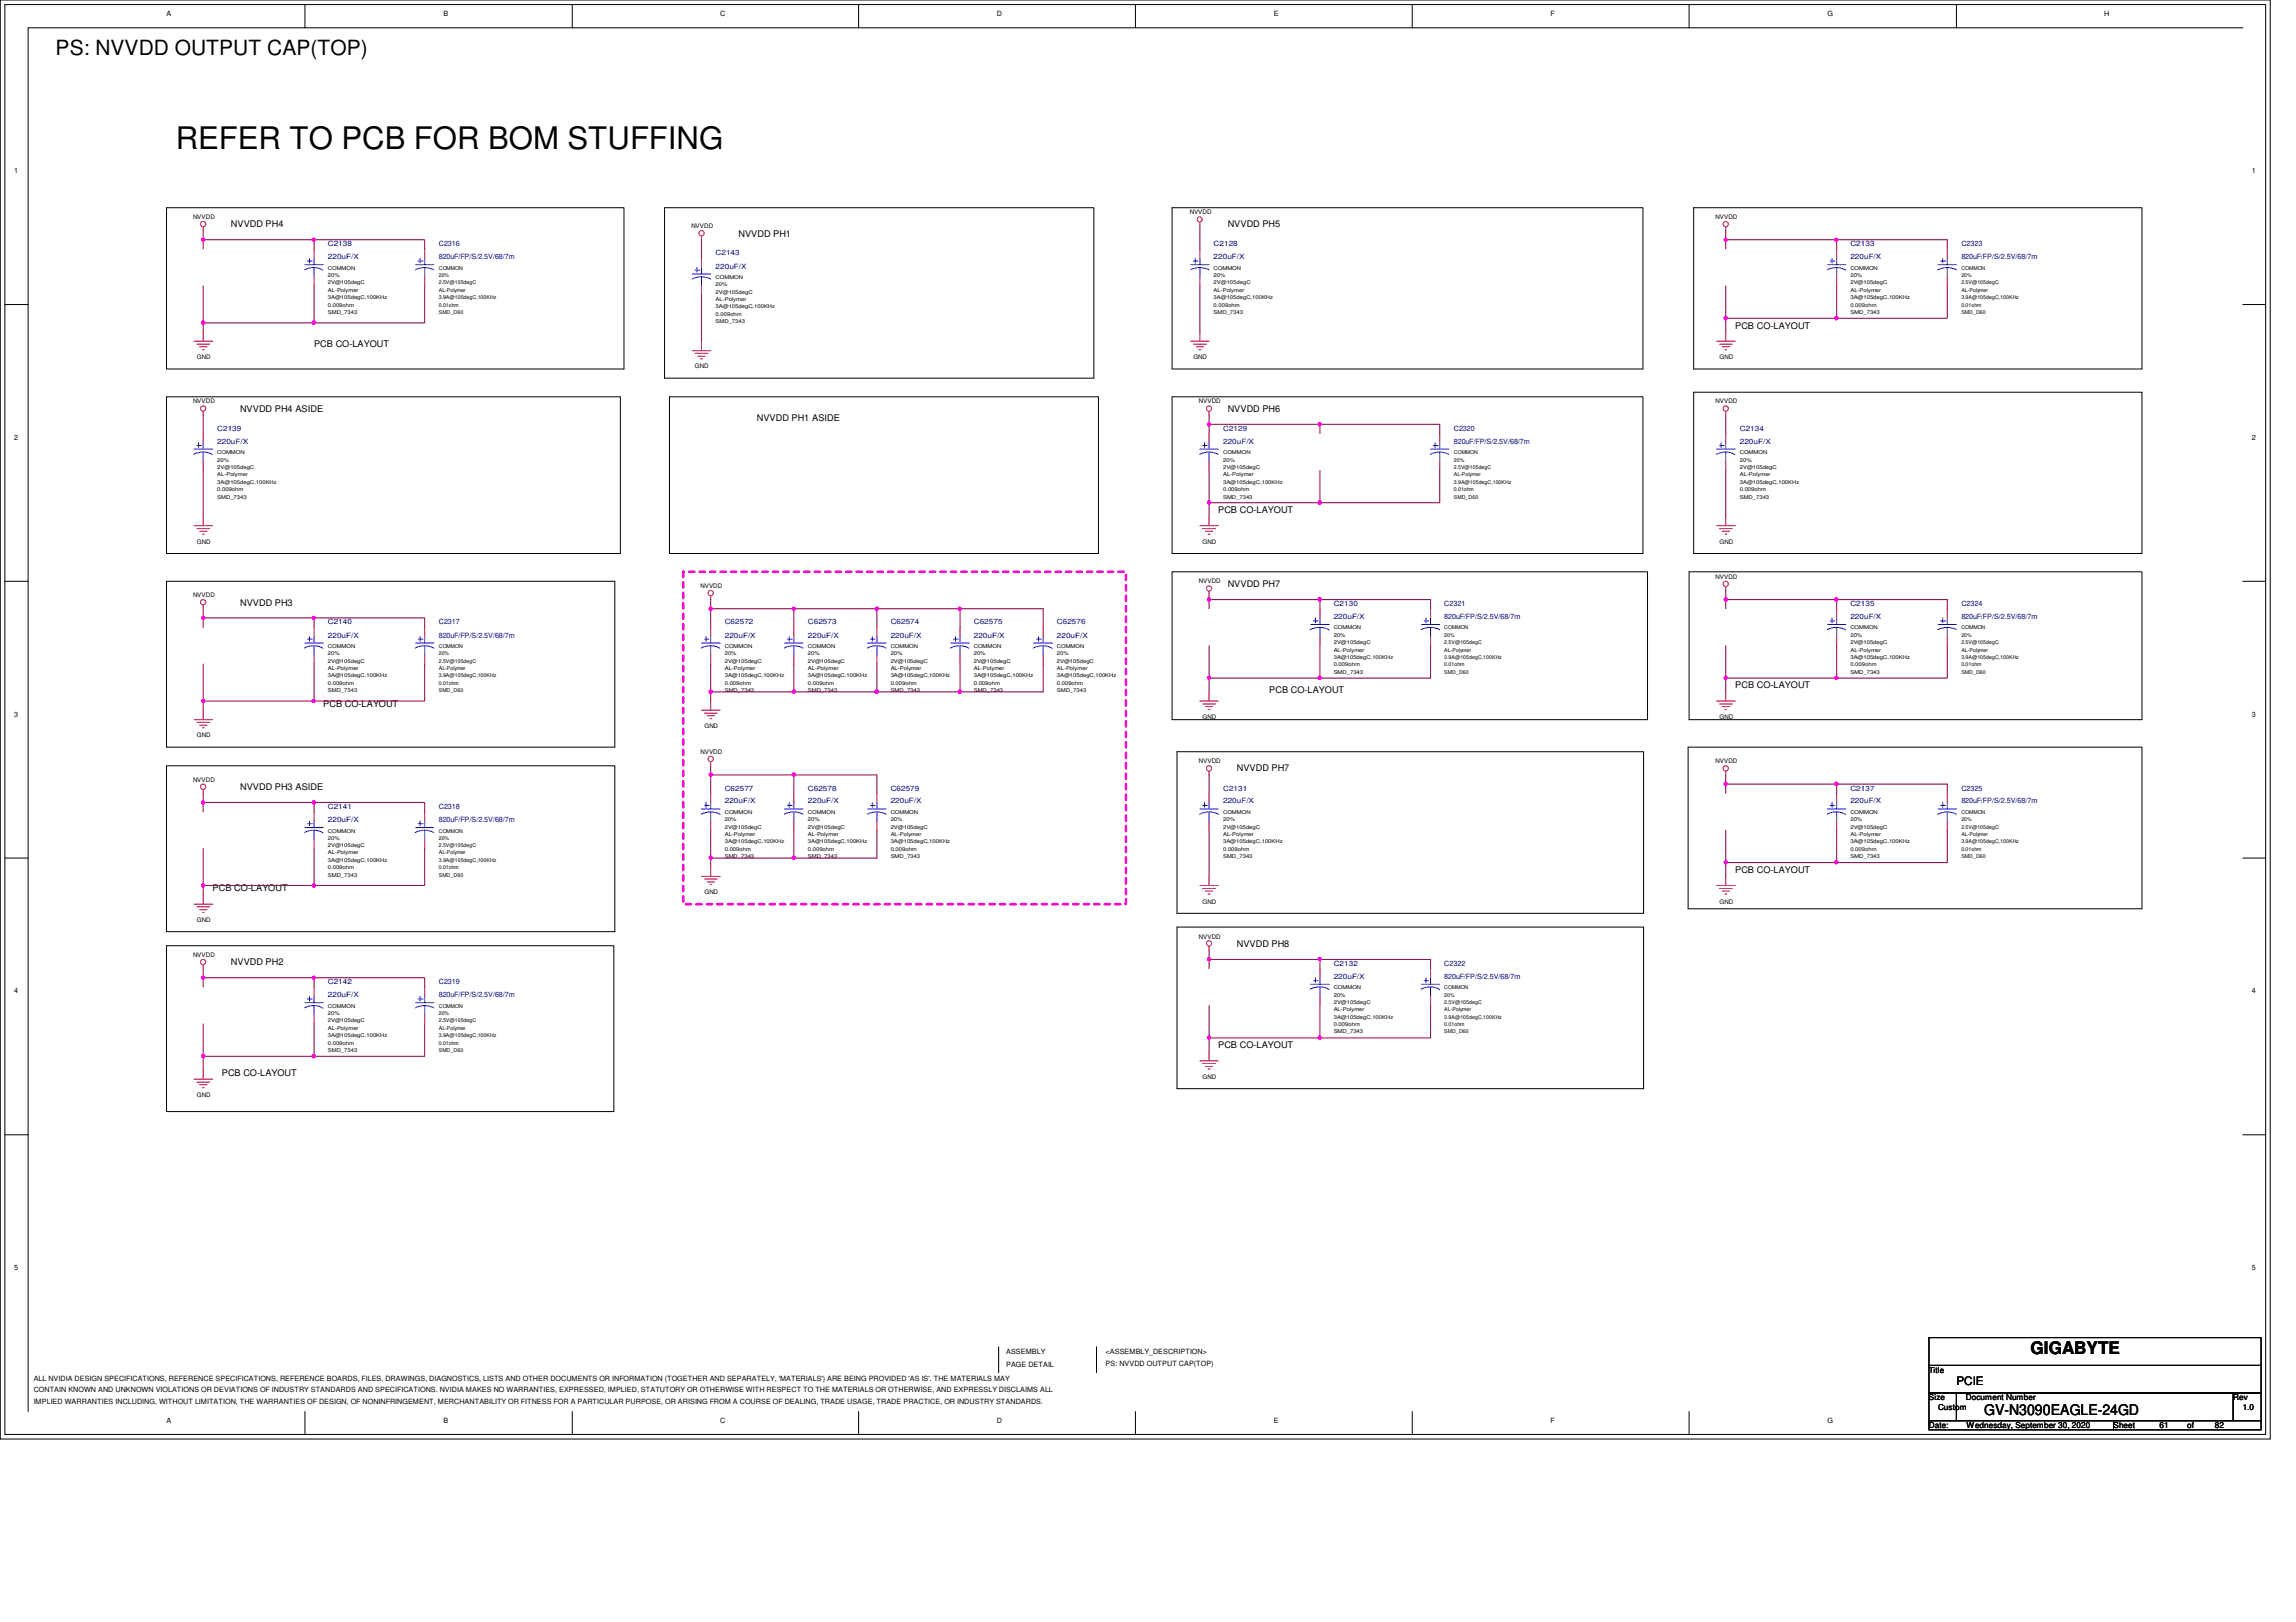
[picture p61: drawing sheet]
<svg xmlns="http://www.w3.org/2000/svg" width="297mm" height="210mm" viewBox="0 0 297 210" stroke-linecap="round" stroke-linejoin="round" font-family="sans-serif">
<defs><g id="words">
<text font-size="4" x="22.7" y="19.2">REFER TO PCB FOR BOM STUFFING</text>
<text font-size="2.7" x="7.2" y="7.1">PS: NVVDD OUTPUT CAP(TOP)</text>
<text font-size="2.2" x="262.7" y="175.2">GIGABYTE</text>
<text font-size="1.9" x="256.7" y="183.1">GV-N3090EAGLE-24GD</text>
<text font-size="1.5" x="253.1" y="179.3">PCIE</text>
<g font-size="1.2">
<text x="29.9" y="29.4">NVVDD PH4</text>
<text x="158.8" y="29.4">NVVDD PH5</text>
<text x="95.5" y="30.6">NVVDD PH1</text>
<text x="40.6" y="44.9">PCB CO-LAYOUT</text>
<text x="224.5" y="42.5">PCB CO-LAYOUT</text>
<text x="31.1" y="53.3">NVVDD PH4 ASIDE</text>
<text x="158.8" y="53.3">NVVDD PH6</text>
<text x="97.9" y="54.5">NVVDD PH1 ASIDE</text>
<text x="157.6" y="66.4">PCB CO-LAYOUT</text>
<text x="158.8" y="75.9">NVVDD PH7</text>
<text x="31.1" y="78.4">NVVDD PH3</text>
<text x="164.2" y="89.7">PCB CO-LAYOUT</text>
<text x="224.5" y="89.1">PCB CO-LAYOUT</text>
<text x="41.8" y="91.5">PCB CO-LAYOUT</text>
<text x="160" y="99.8">NVVDD PH7</text>
<text x="31.1" y="102.2">NVVDD PH3 ASIDE</text>
<text x="224.5" y="112.9">PCB CO-LAYOUT</text>
<text x="27.5" y="115.4">PCB CO-LAYOUT</text>
<text x="29.9" y="124.9">NVVDD PH2</text>
<text x="160" y="122.5">NVVDD PH8</text>
<text x="157.6" y="135.6">PCB CO-LAYOUT</text>
<text x="28.7" y="139.2">PCB CO-LAYOUT</text>
</g>
<g font-size="1.1">
<text x="249.6" y="177.7">Title</text>
<text x="249.6" y="181.2">Size</text>
<text x="249.6" y="184.8">Date:</text>
<text x="250.7" y="182.4">Custom</text>
<text x="254.3" y="181.2">Document Number</text>
<text x="254.4" y="184.8">Wednesday, September 30, 2020</text>
<text x="273.4" y="184.8">Sheet</text>
<text x="279.4" y="184.8">61</text>
<text x="283" y="184.8">of</text>
<text x="286.6" y="184.8">82</text>
<text x="288.9" y="181.2">Rev</text>
<text x="290.1" y="182.4">1.0</text>
</g>
<g font-size=".9">
<text x="21.5" y="2">A</text>
<text x="57.4" y="2">B</text>
<text x="93.2" y="2">C</text>
<text x="129" y="2">D</text>
<text x="164.8" y="2">E</text>
<text x="200.6" y="2">F</text>
<text x="236.4" y="2">G</text>
<text x="272.2" y="2">H</text>
<text x="1.8" y="22.4">1</text>
<text x="291.3" y="22.4">1</text>
<text x="1.8" y="56.9">2</text>
<text x="291.3" y="56.9">2</text>
<text x="1.8" y="92.8">3</text>
<text x="291.3" y="92.8">3</text>
<text x="1.8" y="128.6">4</text>
<text x="291.3" y="128.6">4</text>
<text x="1.8" y="164.4">5</text>
<text x="291.3" y="164.4">5</text>
<text x="4.4" y="178.7">ALL NVIDIA DESIGN SPECIFICATIONS, REFERENCE SPECIFICATIONS, REFERENCE BOARDS, FILES, DRAWINGS, DIAGNOSTICS, LISTS AND OTHER DOCUMENTS OR INFORMATION (TOGETHER AND SEPARATELY, 'MATERIALS') ARE BEING PROVIDED 'AS IS'. THE MATERIALS MAY</text>
<text x="130.2" y="177">PAGE DETAIL</text>
<text x="130.2" y="175.3">ASSEMBLY</text>
<text x="143" y="175.3">&lt;ASSEMBLY_DESCRIPTION&gt;</text>
<text x="143" y="176.8">PS: NVVDD OUTPUT CAP(TOP)</text>
<text x="4.4" y="180.2">CONTAIN KNOWN AND UNKNOWN VIOLATIONS OR DEVIATIONS OF INDUSTRY STANDARDS AND SPECIFICATIONS. NVIDIA MAKES NO WARRANTIES, EXPRESSED, IMPLIED, STATUTORY OR OTHERWISE WITH RESPECT TO THE MATERIALS OR OTHERWISE, AND EXPRESSLY DISCLAIMS ALL</text>
<text x="4.4" y="181.7">IMPLIED WARRANTIES INCLUDING, WITHOUT LIMITATION, THE WARRANTIES OF DESIGN, OF NONINFRINGEMENT, MERCHANTABILITY OR FITNESS FOR A PARTICULAR PURPOSE, OR ARISING FROM A COURSE OF DEALING, TRADE USAGE, TRADE PRACTICE, OR INDUSTRY STANDARDS.</text>
<text x="21.5" y="184.1">A</text>
<text x="57.4" y="184.1">B</text>
<text x="93.2" y="184.1">C</text>
<text x="129" y="184.1">D</text>
<text x="164.8" y="184.1">E</text>
<text x="200.6" y="184.1">F</text>
<text x="236.4" y="184.1">G</text>
</g>
<g font-size=".9" fill="#00007f">
<text x="42.4" y="31.9">C2138</text>
<text x="42.4" y="33.6">220uF/X</text>
<text x="56.8" y="31.9">C2316</text>
<text x="56.8" y="33.6">820uF/FP/S/2.5V/68/7m</text>
<text x="92.6" y="33.1">C2143</text>
<text x="92.6" y="34.8">220uF/X</text>
<text x="157" y="31.9">C2128</text>
<text x="157" y="33.6">220uF/X</text>
<text x="239.4" y="31.9">C2133</text>
<text x="239.4" y="33.6">220uF/X</text>
<text x="253.7" y="31.9">C2323</text>
<text x="253.7" y="33.6">820uF/FP/S/2.5V/68/7m</text>
<text x="28.1" y="55.8">C2139</text>
<text x="28.1" y="57.4">220uF/X</text>
<text x="158.2" y="55.8">C2129</text>
<text x="158.2" y="57.4">220uF/X</text>
<text x="188.1" y="55.8">C2320</text>
<text x="188.1" y="57.4">820uF/FP/S/2.5V/68/7m</text>
<text x="225.1" y="55.8">C2134</text>
<text x="225.1" y="57.4">220uF/X</text>
<text x="42.4" y="80.8">C2140</text>
<text x="42.4" y="82.5">220uF/X</text>
<text x="56.8" y="80.8">C2317</text>
<text x="56.8" y="82.5">820uF/FP/S/2.5V/68/7m</text>
<text x="93.8" y="80.8">C62572</text>
<text x="93.8" y="82.5">220uF/X</text>
<text x="104.5" y="80.8">C62573</text>
<text x="104.5" y="82.5">220uF/X</text>
<text x="115.2" y="80.8">C62574</text>
<text x="115.2" y="82.5">220uF/X</text>
<text x="126" y="80.8">C62575</text>
<text x="126" y="82.5">220uF/X</text>
<text x="136.7" y="80.8">C62576</text>
<text x="136.7" y="82.5">220uF/X</text>
<text x="172.5" y="78.4">C2130</text>
<text x="172.5" y="80.1">220uF/X</text>
<text x="186.9" y="78.4">C2321</text>
<text x="186.9" y="80.1">820uF/FP/S/2.5V/68/7m</text>
<text x="239.4" y="78.4">C2135</text>
<text x="239.4" y="80.1">220uF/X</text>
<text x="253.7" y="78.4">C2324</text>
<text x="253.7" y="80.1">820uF/FP/S/2.5V/68/7m</text>
<text x="42.4" y="104.7">C2141</text>
<text x="42.4" y="106.4">220uF/X</text>
<text x="56.8" y="104.7">C2318</text>
<text x="56.8" y="106.4">820uF/FP/S/2.5V/68/7m</text>
<text x="93.8" y="102.3">C62577</text>
<text x="93.8" y="104">220uF/X</text>
<text x="104.5" y="102.3">C62578</text>
<text x="104.5" y="104">220uF/X</text>
<text x="115.2" y="102.3">C62579</text>
<text x="115.2" y="104">220uF/X</text>
<text x="158.2" y="102.3">C2131</text>
<text x="158.2" y="104">220uF/X</text>
<text x="239.4" y="102.3">C2137</text>
<text x="239.4" y="104">220uF/X</text>
<text x="253.7" y="102.3">C2325</text>
<text x="253.7" y="104">820uF/FP/S/2.5V/68/7m</text>
<text x="172.5" y="125">C2132</text>
<text x="186.9" y="125">C2322</text>
<text x="42.4" y="127.4">C2142</text>
<text x="42.4" y="129.1">220uF/X</text>
<text x="56.8" y="127.4">C2319</text>
<text x="56.8" y="129.1">820uF/FP/S/2.5V/68/7m</text>
<text x="172.5" y="126.7">220uF/X</text>
<text x="186.9" y="126.7">820uF/FP/S/2.5V/68/7m</text>
</g>
<g font-size=".8">
<text x="25" y="28.3">NVVDD</text>
<text x="89.4" y="29.5">NVVDD</text>
<text x="153.9" y="27.7">NVVDD</text>
<text x="222" y="28.3">NVVDD</text>
<text x="25.5" y="46.5">GND</text>
<text x="89.9" y="47.7">GND</text>
<text x="154.4" y="46.5">GND</text>
<text x="222.5" y="46.5">GND</text>
<text x="25" y="52.2">NVVDD</text>
<text x="155.1" y="52.2">NVVDD</text>
<text x="222" y="52.2">NVVDD</text>
<text x="25.5" y="70.4">GND</text>
<text x="155.6" y="70.4">GND</text>
<text x="222.5" y="70.4">GND</text>
<text x="25" y="77.3">NVVDD</text>
<text x="90.6" y="76.1">NVVDD</text>
<text x="155.1" y="75.5">NVVDD</text>
<text x="222" y="74.9">NVVDD</text>
<text x="25.5" y="95.4">GND</text>
<text x="91.1" y="94.2">GND</text>
<text x="155.6" y="93">GND</text>
<text x="222.5" y="93">GND</text>
<text x="25" y="101.2">NVVDD</text>
<text x="90.6" y="97.6">NVVDD</text>
<text x="155.1" y="98.8">NVVDD</text>
<text x="222" y="98.8">NVVDD</text>
<text x="25.5" y="119.3">GND</text>
<text x="91.1" y="115.7">GND</text>
<text x="155.6" y="116.9">GND</text>
<text x="222.5" y="116.9">GND</text>
<text x="25" y="123.8">NVVDD</text>
<text x="155.1" y="121.5">NVVDD</text>
<text x="25.5" y="142">GND</text>
<text x="155.6" y="139.6">GND</text>
</g>
<g font-size=".7">
<text x="42.4" y="35.9">20%</text>
<text x="42.4" y="34.9">COMMON</text>
<text x="56.8" y="34.9">COMMON</text>
<text x="56.8" y="35.9">20%</text>
<text x="157" y="35.9">20%</text>
<text x="157" y="34.9">COMMON</text>
<text x="239.4" y="35.9">20%</text>
<text x="239.4" y="34.9">COMMON</text>
<text x="253.7" y="34.9">COMMON</text>
<text x="253.7" y="35.9">20%</text>
<text x="42.4" y="36.8">2V@105degC</text>
<text x="42.4" y="40.6">SMD_7343</text>
<text x="42.4" y="39.7">0.009ohm</text>
<text x="42.4" y="37.8">AL-Polymer</text>
<text x="42.4" y="38.7">3A@105degC,100KHz</text>
<text x="56.8" y="37.8">AL-Polymer</text>
<text x="56.8" y="36.8">2.5V@105degC</text>
<text x="56.8" y="39.7">0.01ohm</text>
<text x="56.8" y="38.7">3.9A@105degC,100KHz</text>
<text x="56.8" y="40.6">SMD_D60</text>
<text x="92.6" y="37">20%</text>
<text x="92.6" y="40.9">0.009ohm</text>
<text x="92.6" y="41.8">SMD_7343</text>
<text x="92.6" y="36.1">COMMON</text>
<text x="92.6" y="38.9">AL-Polymer</text>
<text x="92.6" y="39.9">3A@105degC,100KHz</text>
<text x="92.6" y="38">2V@105degC</text>
<text x="157" y="40.6">SMD_7343</text>
<text x="157" y="39.7">0.009ohm</text>
<text x="157" y="36.8">2V@105degC</text>
<text x="157" y="37.8">AL-Polymer</text>
<text x="157" y="38.7">3A@105degC,100KHz</text>
<text x="239.4" y="37.8">AL-Polymer</text>
<text x="239.4" y="40.6">SMD_7343</text>
<text x="239.4" y="39.7">0.009ohm</text>
<text x="239.4" y="38.7">3A@105degC,100KHz</text>
<text x="239.4" y="36.8">2V@105degC</text>
<text x="253.7" y="40.6">SMD_D60</text>
<text x="253.7" y="39.7">0.01ohm</text>
<text x="253.7" y="36.8">2.5V@105degC</text>
<text x="253.7" y="37.8">AL-Polymer</text>
<text x="253.7" y="38.7">3.9A@105degC,100KHz</text>
<text x="28.1" y="59.7">20%</text>
<text x="28.1" y="58.8">COMMON</text>
<text x="158.2" y="58.8">COMMON</text>
<text x="158.2" y="59.7">20%</text>
<text x="188.1" y="59.7">20%</text>
<text x="188.1" y="58.8">COMMON</text>
<text x="225.1" y="59.7">20%</text>
<text x="225.1" y="58.8">COMMON</text>
<text x="28.1" y="60.7">2V@105degC</text>
<text x="28.1" y="63.5">0.009ohm</text>
<text x="28.1" y="61.6">AL-Polymer</text>
<text x="28.1" y="64.5">SMD_7343</text>
<text x="28.1" y="62.6">3A@105degC,100KHz</text>
<text x="158.2" y="64.5">SMD_7343</text>
<text x="158.2" y="61.6">AL-Polymer</text>
<text x="158.2" y="63.5">0.009ohm</text>
<text x="158.2" y="60.7">2V@105degC</text>
<text x="158.2" y="62.6">3A@105degC,100KHz</text>
<text x="188.1" y="62.6">3.9A@105degC,100KHz</text>
<text x="188.1" y="60.7">2.5V@105degC</text>
<text x="188.1" y="63.5">0.01ohm</text>
<text x="188.1" y="64.5">SMD_D60</text>
<text x="188.1" y="61.6">AL-Polymer</text>
<text x="225.1" y="62.6">3A@105degC,100KHz</text>
<text x="225.1" y="60.7">2V@105degC</text>
<text x="225.1" y="61.6">AL-Polymer</text>
<text x="225.1" y="63.5">0.009ohm</text>
<text x="225.1" y="64.5">SMD_7343</text>
<text x="42.4" y="83.9">COMMON</text>
<text x="56.8" y="83.9">COMMON</text>
<text x="93.8" y="83.9">COMMON</text>
<text x="104.5" y="83.9">COMMON</text>
<text x="115.2" y="83.9">COMMON</text>
<text x="126" y="83.9">COMMON</text>
<text x="136.7" y="83.9">COMMON</text>
<text x="172.5" y="82.4">20%</text>
<text x="172.5" y="81.4">COMMON</text>
<text x="172.5" y="83.4">2V@105degC</text>
<text x="186.9" y="81.4">COMMON</text>
<text x="186.9" y="82.4">20%</text>
<text x="186.9" y="83.4">2.5V@105degC</text>
<text x="239.4" y="83.4">2V@105degC</text>
<text x="239.4" y="82.4">20%</text>
<text x="239.4" y="81.4">COMMON</text>
<text x="253.7" y="81.4">COMMON</text>
<text x="253.7" y="82.4">20%</text>
<text x="253.7" y="83.4">2.5V@105degC</text>
<text x="42.4" y="87.7">3A@105degC,100KHz</text>
<text x="42.4" y="88.6">0.009ohm</text>
<text x="42.4" y="89.6">SMD_7343</text>
<text x="42.4" y="84.8">20%</text>
<text x="42.4" y="86.7">AL-Polymer</text>
<text x="42.4" y="85.8">2V@105degC</text>
<text x="56.8" y="84.8">20%</text>
<text x="56.8" y="89.6">SMD_D60</text>
<text x="56.8" y="88.6">0.01ohm</text>
<text x="56.8" y="87.7">3.9A@105degC,100KHz</text>
<text x="56.8" y="86.7">AL-Polymer</text>
<text x="56.8" y="85.8">2.5V@105degC</text>
<text x="93.8" y="89.6">SMD_7343</text>
<text x="93.8" y="87.7">3A@105degC,100KHz</text>
<text x="93.8" y="86.7">AL-Polymer</text>
<text x="93.8" y="85.8">2V@105degC</text>
<text x="93.8" y="88.6">0.009ohm</text>
<text x="93.8" y="84.8">20%</text>
<text x="104.5" y="89.6">SMD_7343</text>
<text x="104.5" y="87.7">3A@105degC,100KHz</text>
<text x="104.5" y="86.7">AL-Polymer</text>
<text x="104.5" y="85.8">2V@105degC</text>
<text x="104.5" y="88.6">0.009ohm</text>
<text x="104.5" y="84.8">20%</text>
<text x="115.2" y="89.6">SMD_7343</text>
<text x="115.2" y="87.7">3A@105degC,100KHz</text>
<text x="115.2" y="86.7">AL-Polymer</text>
<text x="115.2" y="85.8">2V@105degC</text>
<text x="115.2" y="88.6">0.009ohm</text>
<text x="115.2" y="84.8">20%</text>
<text x="126" y="89.6">SMD_7343</text>
<text x="126" y="87.7">3A@105degC,100KHz</text>
<text x="126" y="86.7">AL-Polymer</text>
<text x="126" y="85.8">2V@105degC</text>
<text x="126" y="88.6">0.009ohm</text>
<text x="126" y="84.8">20%</text>
<text x="136.7" y="89.6">SMD_7343</text>
<text x="136.7" y="87.7">3A@105degC,100KHz</text>
<text x="136.7" y="86.7">AL-Polymer</text>
<text x="136.7" y="85.8">2V@105degC</text>
<text x="136.7" y="88.6">0.009ohm</text>
<text x="136.7" y="84.8">20%</text>
<text x="172.5" y="86.2">0.009ohm</text>
<text x="172.5" y="87.2">SMD_7343</text>
<text x="172.5" y="85.3">3A@105degC,100KHz</text>
<text x="172.5" y="84.3">AL-Polymer</text>
<text x="186.9" y="84.3">AL-Polymer</text>
<text x="186.9" y="87.2">SMD_D60</text>
<text x="186.9" y="86.2">0.01ohm</text>
<text x="186.9" y="85.3">3.9A@105degC,100KHz</text>
<text x="239.4" y="85.3">3A@105degC,100KHz</text>
<text x="239.4" y="84.3">AL-Polymer</text>
<text x="239.4" y="87.2">SMD_7343</text>
<text x="239.4" y="86.2">0.009ohm</text>
<text x="253.7" y="87.2">SMD_D60</text>
<text x="253.7" y="86.2">0.01ohm</text>
<text x="253.7" y="85.3">3.9A@105degC,100KHz</text>
<text x="253.7" y="84.3">AL-Polymer</text>
<text x="42.4" y="107.7">COMMON</text>
<text x="56.8" y="107.7">COMMON</text>
<text x="93.8" y="105.3">COMMON</text>
<text x="93.8" y="107.2">2V@105degC</text>
<text x="93.8" y="106.3">20%</text>
<text x="104.5" y="105.3">COMMON</text>
<text x="104.5" y="107.2">2V@105degC</text>
<text x="104.5" y="106.3">20%</text>
<text x="115.2" y="105.3">COMMON</text>
<text x="115.2" y="107.2">2V@105degC</text>
<text x="115.2" y="106.3">20%</text>
<text x="158.2" y="107.2">2V@105degC</text>
<text x="158.2" y="106.3">20%</text>
<text x="158.2" y="105.3">COMMON</text>
<text x="239.4" y="106.3">20%</text>
<text x="239.4" y="105.3">COMMON</text>
<text x="239.4" y="107.2">2V@105degC</text>
<text x="253.7" y="106.3">20%</text>
<text x="253.7" y="105.3">COMMON</text>
<text x="253.7" y="107.2">2.5V@105degC</text>
<text x="42.4" y="113.5">SMD_7343</text>
<text x="42.4" y="112.5">0.009ohm</text>
<text x="42.4" y="110.6">AL-Polymer</text>
<text x="42.4" y="109.6">2V@105degC</text>
<text x="42.4" y="111.5">3A@105degC,100KHz</text>
<text x="42.4" y="108.7">20%</text>
<text x="56.8" y="110.6">AL-Polymer</text>
<text x="56.8" y="111.5">3.9A@105degC,100KHz</text>
<text x="56.8" y="112.5">0.01ohm</text>
<text x="56.8" y="113.5">SMD_D60</text>
<text x="56.8" y="108.7">20%</text>
<text x="56.8" y="109.6">2.5V@105degC</text>
<text x="93.8" y="111.1">SMD_7343</text>
<text x="93.8" y="109.1">3A@105degC,100KHz</text>
<text x="93.8" y="108.2">AL-Polymer</text>
<text x="93.8" y="110.1">0.009ohm</text>
<text x="104.5" y="111.1">SMD_7343</text>
<text x="104.5" y="109.1">3A@105degC,100KHz</text>
<text x="104.5" y="108.2">AL-Polymer</text>
<text x="104.5" y="110.1">0.009ohm</text>
<text x="115.2" y="111.1">SMD_7343</text>
<text x="115.2" y="109.1">3A@105degC,100KHz</text>
<text x="115.2" y="108.2">AL-Polymer</text>
<text x="115.2" y="110.1">0.009ohm</text>
<text x="158.2" y="109.1">3A@105degC,100KHz</text>
<text x="158.2" y="108.2">AL-Polymer</text>
<text x="158.2" y="111.1">SMD_7343</text>
<text x="158.2" y="110.1">0.009ohm</text>
<text x="239.4" y="109.1">3A@105degC,100KHz</text>
<text x="239.4" y="110.1">0.009ohm</text>
<text x="239.4" y="108.2">AL-Polymer</text>
<text x="239.4" y="111.1">SMD_7343</text>
<text x="253.7" y="109.1">3.9A@105degC,100KHz</text>
<text x="253.7" y="110.1">0.01ohm</text>
<text x="253.7" y="111.1">SMD_D60</text>
<text x="253.7" y="108.2">AL-Polymer</text>
<text x="42.4" y="130.4">COMMON</text>
<text x="42.4" y="131.4">20%</text>
<text x="56.8" y="130.4">COMMON</text>
<text x="56.8" y="131.4">20%</text>
<text x="172.5" y="131.8">3A@105degC,100KHz</text>
<text x="172.5" y="129">20%</text>
<text x="172.5" y="129.9">2V@105degC</text>
<text x="172.5" y="128">COMMON</text>
<text x="172.5" y="130.9">AL-Polymer</text>
<text x="186.9" y="128">COMMON</text>
<text x="186.9" y="129">20%</text>
<text x="186.9" y="130.9">AL-Polymer</text>
<text x="186.9" y="129.9">2.5V@105degC</text>
<text x="186.9" y="131.8">3.9A@105degC,100KHz</text>
<text x="42.4" y="136.1">SMD_7343</text>
<text x="42.4" y="134.2">3A@105degC,100KHz</text>
<text x="42.4" y="133.3">AL-Polymer</text>
<text x="42.4" y="132.3">2V@105degC</text>
<text x="42.4" y="135.2">0.009ohm</text>
<text x="56.8" y="134.2">3.9A@105degC,100KHz</text>
<text x="56.8" y="135.2">0.01ohm</text>
<text x="56.8" y="136.1">SMD_D60</text>
<text x="56.8" y="132.3">2.5V@105degC</text>
<text x="56.8" y="133.3">AL-Polymer</text>
<text x="172.5" y="132.8">0.009ohm</text>
<text x="172.5" y="133.7">SMD_7343</text>
<text x="186.9" y="133.7">SMD_D60</text>
<text x="186.9" y="132.8">0.01ohm</text>
</g>
</g></defs>
<g fill="none" stroke="#000" stroke-width=".13">
<path d="M0 0h293.7v186.2h-293.7zM.6 .6h292.5v185h-292.5zM39.5 .6v3M74 .6v3M111.1 .6v3M146.9 .6v3M182.7 .6v3M218.5 .6v3M253.1 .6v3M290.1 3.6h-286.5v179.1M.6 39.4h3M21.5 26.9h59.2v20.9h-59.2z"/>
<path d="M86 26.9h55.5v22h-55.5zM151.6 26.9h61v20.9h-61zM219.1 26.9h58v20.9h-58zM290.1 39.4h3M21.5 51.4h58.8v20.2h-58.8zM86.6 51.4h55.5v20.2h-55.5zM151.6 51.4h61v20.2h-61zM219.1 50.8h58v20.8h-58zM.6 75.2h3M21.5 75.2h58v21.5h-58zM151.6 74h61.5v19.1h-61.5zM218.5 74h58.6v19.1h-58.6z"/>
<path d="M290.1 75.2h3M21.5 99.1h58v21.5h-58zM152.3 97.3h60.3v20.9h-60.3zM218.4 96.7h58.7v20.9h-58.7zM.6 111h3M152.3 120h60.3v20.9h-60.3zM290.1 111h3M21.5 122.4h57.9v21.4h-57.9zM.6 146.9h3M290.1 146.9h3M129.2 174.3v3.3M141.9 174.3v3.3"/>
<path d="M249.6 173.1h42.9v3.6h-42.9zM249.6 176.7h42.9v3.6h-42.9zM39.5 182.7v2.9M74 182.7v2.9M111.1 182.7v2.9M146.9 182.7v2.9M182.7 182.7v2.9M218.5 182.7v2.9M249.6 180.3h3.5v3.6h-3.5zM249.6 183.9h23.8v1.1h-23.8zM253.1 180.3h35.8v3.6h-35.8zM273.4 183.9h19.1v1.1h-19.1z"/>
<path d="M288.9 180.3h3.6v3.6h-3.6z"/>
</g>
<path d="M88.4 74h57.3v43h-57.3z" fill="none" stroke="#f0f" stroke-width=".34" stroke-dasharray=".7 .7"/>
<g fill="none" stroke="#f00" stroke-width=".13">
<path d="M26.3 29.4v.4M40.6 32.2v1.2M40.6 35.8v1.2M54.9 32.2v1.2M54.9 35.8v1.2M90.8 30.6v.4M90.8 33.4v1.2M90.8 37v1.2M155.2 28.8v.5M155.2 32.2v1.2M155.2 35.8v1.2M223.3 29.4v.4"/>
<path d="M237.6 32.2v1.2M237.6 35.8v1.2M251.9 32.2v1.2M251.9 35.8v1.2M25.1 44.2h2.4M25.5 44.5h1.6M25.8 44.9h1M26.2 45.3h.2M26.3 53.3v.4M26.3 43v1.2M26.3 56.1v1.2M26.3 59.7v1.2"/>
<path d="M89.6 45.4h2.3M89.9 45.7h1.7M90.3 46.1h.9M90.6 46.4h.3M90.8 44.2v1.2M154 44.2h2.4M154.4 44.5h1.7M154.8 44.9h.9M155.1 45.3h.3M155.2 43v1.2M156.4 53.3v.4M156.4 56.1v1.2"/>
<path d="M156.4 59.7v1.2M186.3 56.1v1.2M186.3 59.7v1.2M222.1 44.2h2.4M222.5 44.5h1.6M222.8 44.9h1M223.2 45.3h.2M223.3 53.3v.4M223.3 43v1.2M223.3 56.1v1.2M223.3 59.7v1.2M25.1 68h2.4"/>
<path d="M25.5 68.4h1.6M25.8 68.7h1M26.2 69.1h.2M26.3 78.3v.5M26.3 66.8v1.2M91.9 77.1v.5M155.2 68h2.4M155.6 68.4h1.7M156 68.7h.9M156.3 69.1h.2M156.4 76.5v.5M156.4 66.8v1.2"/>
<path d="M170.8 78.8v1.2M185.1 78.8v1.2M222.1 68h2.4M222.5 68.4h1.6M222.8 68.7h1M223.2 69.1h.2M223.3 75.9v.5M223.3 66.8v1.2M237.6 78.8v1.2M251.9 78.8v1.2M25.1 93.1h2.4M25.5 93.5h1.6"/>
<path d="M25.8 93.9h1M26.2 94.2h.2M26.3 91.9v1.2M40.6 81.2v1.2M40.6 84.8v1.1M54.9 81.2v1.2M54.9 84.8v1.1M90.8 91.9h2.4M91.1 92.3h1.7M91.5 92.6h1M91.9 93h.2M91.9 90.7v1.2"/>
<path d="M91.9 98.6v.5M91.9 81.2v1.2M91.9 84.8v1.1M102.7 81.2v1.2M102.7 84.8v1.1M113.4 81.2v1.2M113.4 84.8v1.1M124.2 81.2v1.2M124.2 84.8v1.1M135 81.2v1.2M135 84.8v1.1M155.2 90.7h2.4"/>
<path d="M155.6 91.1h1.7M156 91.4h.9M156.3 91.8h.2M156.4 99.8v.5M156.4 89.5v1.2M170.8 82.4v1.2M185.1 82.4v1.2M222.1 90.7h2.4M222.5 91.1h1.6M222.8 91.4h1M223.2 91.8h.2M223.3 99.8v.5"/>
<path d="M223.3 89.5v1.2M237.6 82.4v1.2M251.9 82.4v1.2M25.1 117h2.4M25.5 117.3h1.6M25.8 117.7h1M26.2 118.1h.2M26.3 115.8v1.2M26.3 102.2v.5M40.6 105.1v1.2M40.6 108.6v1.2M54.9 105.1v1.2"/>
<path d="M54.9 108.6v1.2M90.8 113.4h2.4M91.1 113.7h1.7M91.5 114.1h1M91.9 114.5h.2M91.9 112.2v1.2M91.9 102.7v1.1M91.9 106.3v1.1M102.7 102.7v1.1M102.7 106.3v1.1M113.4 102.7v1.1M113.4 106.3v1.1"/>
<path d="M155.2 114.6h2.4M155.6 115h1.7M156 115.3h.9M156.3 115.7h.2M156.4 113.4v1.2M156.4 102.7v1.1M156.4 106.3v1.1M222.1 114.6h2.4M222.5 115h1.6M222.8 115.3h1M223.2 115.7h.2M223.3 113.4v1.2"/>
<path d="M237.6 102.7v1.1M237.6 106.3v1.1M251.9 102.7v1.1M251.9 106.3v1.1M25.1 139.7h2.4M26.3 138.5v1.2M26.3 124.9v.4M40.6 127.7v1.2M40.6 131.3v1.2M54.9 127.7v1.2M54.9 131.3v1.2M155.2 137.3h2.4"/>
<path d="M155.6 137.6h1.7M156 138h.9M156.3 138.3h.2M156.4 136.1v1.2M156.4 122.5v.5M170.8 125.3v1.2M170.8 128.9v1.2M185.1 125.3v1.2M185.1 128.9v1.2M25.5 140h1.6M25.8 140.4h1M26.2 140.8h.2"/>
<circle cx="26.3" cy="29" r=".34"/>
<circle cx="90.8" cy="30.2" r=".34"/>
<circle cx="155.2" cy="28.4" r=".33"/>
<circle cx="223.3" cy="29" r=".34"/>
<circle cx="26.3" cy="52.9" r=".34"/>
<circle cx="156.4" cy="52.9" r=".34"/>
<circle cx="223.3" cy="52.9" r=".34"/>
<circle cx="26.3" cy="77.9" r=".34"/>
<circle cx="91.9" cy="76.7" r=".34"/>
<circle cx="156.4" cy="76.2" r=".34"/>
<circle cx="223.3" cy="75.6" r=".34"/>
<circle cx="91.9" cy="98.2" r=".34"/>
<circle cx="156.4" cy="99.4" r=".34"/>
<circle cx="223.3" cy="99.4" r=".34"/>
<circle cx="26.3" cy="101.8" r=".34"/>
<circle cx="26.3" cy="124.5" r=".34"/>
<circle cx="156.4" cy="122.1" r=".34"/>
</g>
<g fill="none" stroke="#00f" stroke-width=".13">
<path d="M39.4 34.9a2.37 2.37 0 0 1 2.4 .1M39.5 34.2h2.3M39.8 33.8h.6M40 33.4v.6M40.6 33.4v.8M40.6 34.6v1.2M53.7 34.9a2.6 2.6 0 0 1 2.4 0M53.8 34.2h2.3M54.1 33.8h.6M54.4 33.4v.6M54.9 33.4v.8M54.9 34.6v1.2"/>
<path d="M89.5 36.1a2.6 2.6 0 0 1 2.4 0M89.6 35.5h2.3M89.9 35h.6M90.2 34.6v.6M90.8 34.6v.9M90.8 35.8v1.2M154 34.9a2.6 2.6 0 0 1 2.4 0M154 34.2h2.4M154.4 33.8h.6M154.6 33.4v.6M155.2 33.4v.8M155.2 34.6v1.2"/>
<path d="M236.4 34.9a2.37 2.37 0 0 1 2.4 .1M236.4 34.2h2.4M236.8 33.8h.6M237 33.4v.6M237.6 33.4v.8M237.6 34.6v1.2M250.7 34.9a2.6 2.6 0 0 1 2.4 0M250.7 34.2h2.4M251.1 33.8h.6M251.3 33.4v.6M251.9 33.4v.8M251.9 34.6v1.2"/>
<path d="M25.1 58.8a2.45 2.45 0 0 1 2.4 0M25.1 58.1h2.4M25.5 57.7h.6M25.7 57.3v.6M26.3 57.3v.8M26.3 58.5v1.2M155.2 58.8a2.6 2.6 0 0 1 2.4 0M155.2 58.1h2.4M155.6 57.7h.6M155.8 57.3v.6M156.4 57.3v.8M156.4 58.5v1.2"/>
<path d="M185 58.8a2.6 2.6 0 0 1 2.4 0M185.1 58.1h2.3M185.4 57.7h.7M185.7 57.3v.6M186.3 57.3v.8M186.3 58.5v1.2M222 58.8a2.45 2.45 0 0 1 2.4 0M222.1 58.1h2.4M222.5 57.7h.6M222.7 57.3v.6M223.3 57.3v.8M223.3 58.5v1.2"/>
<path d="M170.2 80v.6M170.8 80v.8M184.5 80v.6M185.1 80v.8M237 80v.6M237.6 80v.8M251.3 80v.6M251.9 80v.8M39.4 83.9a2.37 2.37 0 0 1 2.4 0M39.5 83.2h2.3M39.8 82.7h.6M40 82.4v.6"/>
<path d="M40.6 82.4v.8M40.6 83.6v1.2M53.7 83.9a2.6 2.6 0 0 1 2.4 0M53.8 83.2h2.3M54.1 82.7h.6M54.4 82.4v.6M54.9 82.4v.8M54.9 83.6v1.2M90.7 83.9a2.45 2.45 0 0 1 2.4 0M90.8 83.2h2.4M91.1 82.7h.6M91.4 82.4v.6"/>
<path d="M91.9 82.4v.8M91.9 83.6v1.2M101.5 83.9a2.6 2.6 0 0 1 2.4 0M101.5 83.2h2.4M101.9 82.7h.6M102.1 82.4v.6M102.7 82.4v.8M102.7 83.6v1.2M112.2 83.9a2.6 2.6 0 0 1 2.4 0M112.3 83.2h2.3M112.6 82.7h.6M112.9 82.4v.6"/>
<path d="M113.4 82.4v.8M113.4 83.6v1.2M123 83.9a2.37 2.37 0 0 1 2.3 0M123 83.2h2.4M123.4 82.7h.5M123.6 82.4v.6M124.2 82.4v.8M124.2 83.6v1.2M133.7 83.9a2.45 2.45 0 0 1 2.4 0M133.7 83.2h2.4M134.1 82.7h.6M134.4 82.4v.6"/>
<path d="M135 82.4v.8M135 83.6v1.2M169.5 81.5a2.53 2.53 0 0 1 2.5 0M169.5 80.8h2.5M169.9 80.3h.6M170.8 81.2v1.2M183.9 81.5a2.6 2.6 0 0 1 2.4 0M183.9 80.8h2.4M184.2 80.3h.6M185.1 81.2v1.2M236.4 81.5a2.45 2.45 0 0 1 2.4 0M236.4 80.8h2.4"/>
<path d="M236.8 80.3h.6M237.6 81.2v1.2M250.7 81.5a2.6 2.6 0 0 1 2.4 0M250.7 80.8h2.4M251.1 80.3h.6M251.9 81.2v1.2M39.4 107.7a2.37 2.37 0 0 1 2.4 .1M39.5 107.1h2.3M39.8 106.6h.6M40 106.3v.5M40.6 106.3v.8M40.6 107.4v1.2"/>
<path d="M53.7 107.7a2.6 2.6 0 0 1 2.4 0M53.8 107.1h2.3M54.1 106.6h.6M54.4 106.3v.5M54.9 106.3v.8M54.9 107.4v1.2M90.7 105.4a2.53 2.53 0 0 1 2.5 0M90.8 104.7h2.4M91.1 104.2h.6M91.4 103.8v.7M91.9 103.8v.9M91.9 105.1v1.2"/>
<path d="M101.5 105.4a2.6 2.6 0 0 1 2.4 0M101.5 104.7h2.4M101.9 104.2h.6M102.1 103.8v.7M102.7 103.8v.9M102.7 105.1v1.2M112.2 105.4a2.6 2.6 0 0 1 2.4 0M112.3 104.7h2.3M112.6 104.2h.6M112.9 103.8v.7M113.4 103.8v.9M113.4 105.1v1.2"/>
<path d="M155.2 105.4a2.6 2.6 0 0 1 2.4 0M155.2 104.7h2.4M155.6 104.2h.6M155.8 103.8v.7M156.4 103.8v.9M156.4 105.1v1.2M236.4 105.4a2.45 2.45 0 0 1 2.4 0M236.4 104.7h2.4M236.8 104.2h.6M237 103.8v.7M237.6 103.8v.9M237.6 105.1v1.2"/>
<path d="M250.7 105.4a2.6 2.6 0 0 1 2.4 0M250.7 104.7h2.4M251.1 104.2h.6M251.3 103.8v.7M251.9 103.8v.9M251.9 105.1v1.2M39.4 130.4a2.37 2.37 0 0 1 2.4 .1M39.5 129.8h2.3M39.8 129.3h.6M40 128.9v.6M40.6 128.9v.9M40.6 130.1v1.2"/>
<path d="M53.7 130.4a2.6 2.6 0 0 1 2.4 0M53.8 129.8h2.3M54.1 129.3h.6M54.4 128.9v.6M54.9 128.9v.9M54.9 130.1v1.2M169.5 128a2.53 2.53 0 0 1 2.5 .1M169.5 127.4h2.5M169.9 126.9h.6M170.2 126.5v.6M170.8 126.5v.9M170.8 127.7v1.2"/>
<path d="M183.9 128a2.45 2.45 0 0 1 2.4 .1M183.9 127.4h2.4M184.2 126.9h.6M184.5 126.5v.6M185.1 126.5v.9M185.1 127.7v1.2"/>
</g>
<path d="M40.6 132.5v4.2h-14.3" fill="none" stroke="#7f0040" stroke-width=".13"/>
<path d="M40.4 136.5h.3l.1 .2-.1 .1-.1 .1-.2-.1z" fill-rule="evenodd" fill="#f0f"/>
<path d="M40.4 136.5h.3l.1 .2-.1 .1-.1 .1-.2-.1z" fill="none" stroke="#f0f" stroke-width=".13"/>
<path d="M26.1 136.5h.3l.1 .2-.1 .1-.1 .1-.2-.1z" fill-rule="evenodd" fill="#f0f"/>
<path d="M26.1 136.5h.3l.1 .2-.1 .1-.1 .1-.2-.1z" fill="none" stroke="#f0f" stroke-width=".13"/>
<path d="M40.6 109.8v4.8h-14.3M26.3 132.5v6" fill="none" stroke="#7f0040" stroke-width=".13"/>
<path d="M40.4 114.4h.3l.1 .2-.1 .1-.1 .1-.2-.1z" fill-rule="evenodd" fill="#f0f"/>
<path d="M40.4 114.4h.3l.1 .2-.1 .1-.1 .1-.2-.1z" fill="none" stroke="#f0f" stroke-width=".13"/>
<path d="M26.1 114.4h.3l.1 .2-.1 .1-.1 .1-.2-.1z" fill-rule="evenodd" fill="#f0f"/>
<path d="M26.1 114.4h.3l.1 .2-.1 .1-.1 .1-.2-.1z" fill="none" stroke="#f0f" stroke-width=".13"/>
<path d="M40.6 37v4.8h-14.3M26.3 60.9v5.9M26.3 85.9v6M26.3 109.8v6" fill="none" stroke="#7f0040" stroke-width=".13"/>
<path d="M40.4 41.6h.3l.1 .1-.1 .2-.1 .1-.2-.1z" fill-rule="evenodd" fill="#f0f"/>
<path d="M40.4 41.6h.3l.1 .1-.1 .2-.1 .1-.2-.1z" fill="none" stroke="#f0f" stroke-width=".13"/>
<path d="M26.1 41.6h.3l.1 .1-.1 .2-.1 .1-.2-.1z" fill-rule="evenodd" fill="#f0f"/>
<path d="M26.1 41.6h.3l.1 .1-.1 .2-.1 .1-.2-.1z" fill="none" stroke="#f0f" stroke-width=".13"/>
<path d="M26.3 37v6M40.6 85.9v4.8h-14.3M54.9 109.8v4.8h-14.3" fill="none" stroke="#7f0040" stroke-width=".13"/>
<path d="M40.4 90.6h.3l.1 .1-.1 .2h-.1h-.2z" fill-rule="evenodd" fill="#f0f"/>
<path d="M40.4 90.6h.3l.1 .1-.1 .2h-.1h-.2z" fill="none" stroke="#f0f" stroke-width=".13"/>
<path d="M26.1 90.6h.3l.1 .1-.1 .2h-.1h-.2z" fill-rule="evenodd" fill="#f0f"/>
<path d="M26.1 90.6h.3l.1 .1-.1 .2h-.1h-.2z" fill="none" stroke="#f0f" stroke-width=".13"/>
<path d="M54.9 37v4.8h-14.3M90.8 38.2v6M155.2 37v6M54.9 85.9v4.8h-14.3M54.9 132.5v4.2h-14.3M185.1 130.1v4.2h-14.3" fill="none" stroke="#7f0040" stroke-width=".13"/>
<path d="M170.6 134.1h.3v.2v.1l-.2 .1-.1-.1z" fill-rule="evenodd" fill="#f0f"/>
<path d="M170.6 134.1h.3v.2v.1l-.2 .1-.1-.1z" fill="none" stroke="#f0f" stroke-width=".13"/>
<path d="M156.4 134.3h14.4" fill="none" stroke="#7f0040" stroke-width=".13"/>
<path d="M156.3 134.1h.3v.2v.1l-.2 .1-.1-.1z" fill-rule="evenodd" fill="#f0f"/>
<path d="M156.3 134.1h.3v.2v.1l-.2 .1-.1-.1z" fill="none" stroke="#f0f" stroke-width=".13"/>
<path d="M186.3 60.9v4.2h-15.5M156.4 83.6v5.9M156.4 107.4v6M156.4 130.1v6" fill="none" stroke="#7f0040" stroke-width=".13"/>
<path d="M170.6 64.9h.3v.1v.2l-.2 .1-.1-.1z" fill-rule="evenodd" fill="#f0f"/>
<path d="M170.6 64.9h.3v.1v.2l-.2 .1-.1-.1z" fill="none" stroke="#f0f" stroke-width=".13"/>
<path d="M156.4 65.1h14.4" fill="none" stroke="#7f0040" stroke-width=".13"/>
<path d="M156.3 64.9h.3v.1v.2l-.2 .1-.1-.1z" fill-rule="evenodd" fill="#f0f"/>
<path d="M156.3 64.9h.3v.1v.2l-.2 .1-.1-.1z" fill="none" stroke="#f0f" stroke-width=".13"/>
<path d="M156.4 60.9v5.9M170.8 83.6v4.2h-14.4M170.8 130.1v4.2" fill="none" stroke="#7f0040" stroke-width=".13"/>
<path d="M156.3 87.6h.3v.1v.2h-.2h-.1z" fill-rule="evenodd" fill="#f0f"/>
<path d="M156.3 87.6h.3v.1v.2h-.2h-.1z" fill="none" stroke="#f0f" stroke-width=".13"/>
<path d="M170.8 87.8h14.3" fill="none" stroke="#7f0040" stroke-width=".13"/>
<path d="M170.6 87.6h.3v.1v.2h-.2h-.1z" fill-rule="evenodd" fill="#f0f"/>
<path d="M170.6 87.6h.3v.1v.2h-.2h-.1z" fill="none" stroke="#f0f" stroke-width=".13"/>
<path d="M170.8 60.9v4.2M185.1 83.6v4.2M251.9 107.4v4.2h-14.3" fill="none" stroke="#7f0040" stroke-width=".13"/>
<path d="M237.4 111.4h.3l.1 .2-.1 .1-.1 .1-.2-.1z" fill-rule="evenodd" fill="#f0f"/>
<path d="M237.4 111.4h.3l.1 .2-.1 .1-.1 .1-.2-.1z" fill="none" stroke="#f0f" stroke-width=".13"/>
<path d="M223.3 111.6h14.3" fill="none" stroke="#7f0040" stroke-width=".13"/>
<path d="M223.1 111.4h.3l.1 .2-.1 .1-.1 .1-.2-.1z" fill-rule="evenodd" fill="#f0f"/>
<path d="M223.1 111.4h.3l.1 .2-.1 .1-.1 .1-.2-.1z" fill="none" stroke="#f0f" stroke-width=".13"/>
<path d="M223.3 83.6v4.2M237.6 83.6v4.2h-14.3v1.7M223.3 107.4v6" fill="none" stroke="#7f0040" stroke-width=".13"/>
<path d="M223.1 87.6h.3l.1 .1-.1 .2h-.1h-.2z" fill-rule="evenodd" fill="#f0f"/>
<path d="M223.1 87.6h.3l.1 .1-.1 .2h-.1h-.2z" fill="none" stroke="#f0f" stroke-width=".13"/>
<path d="M251.9 37v4.2h-14.3M223.3 60.9v5.9" fill="none" stroke="#7f0040" stroke-width=".13"/>
<path d="M237.4 41h.3l.1 .1-.1 .2-.1 .1-.2-.1z" fill-rule="evenodd" fill="#f0f"/>
<path d="M237.4 41h.3l.1 .1-.1 .2-.1 .1-.2-.1z" fill="none" stroke="#f0f" stroke-width=".13"/>
<path d="M223.3 41.2h14.3" fill="none" stroke="#7f0040" stroke-width=".13"/>
<path d="M223.1 41h.3l.1 .1-.1 .2-.1 .1-.2-.1z" fill-rule="evenodd" fill="#f0f"/>
<path d="M223.1 41h.3l.1 .1-.1 .2-.1 .1-.2-.1z" fill="none" stroke="#f0f" stroke-width=".13"/>
<path d="M223.3 37v6M237.6 37v4.2M251.9 83.6v4.2h-14.3M237.6 107.4v4.2" fill="none" stroke="#7f0040" stroke-width=".13"/>
<path d="M237.4 87.6h.3l.1 .1-.1 .2h-.1h-.2z" fill-rule="evenodd" fill="#f0f"/>
<path d="M237.4 87.6h.3l.1 .1-.1 .2h-.1h-.2z" fill="none" stroke="#f0f" stroke-width=".13"/>
<path d="M40.6 80h-14.3v1.2M26.3 102.7v2.4M26.3 125.3v2.4" fill="none" stroke="#7f0040" stroke-width=".13"/>
<path d="M26.1 79.8h.3l.1 .2-.1 .1-.1 .1-.2-.1z" fill-rule="evenodd" fill="#f0f"/>
<path d="M26.1 79.8h.3l.1 .2-.1 .1-.1 .1-.2-.1z" fill="none" stroke="#f0f" stroke-width=".13"/>
<path d="M40.4 79.8h.3l.1 .2-.1 .1-.1 .1-.2-.1z" fill-rule="evenodd" fill="#f0f"/>
<path d="M40.4 79.8h.3l.1 .2-.1 .1-.1 .1-.2-.1z" fill="none" stroke="#f0f" stroke-width=".13"/>
<path d="M40.6 31h-14.3v1.2M26.3 53.7v2.4M26.3 78.8v1.2M40.6 80v1.2" fill="none" stroke="#7f0040" stroke-width=".13"/>
<path d="M26.1 30.9h.3l.1 .1-.1 .2h-.1h-.2z" fill-rule="evenodd" fill="#f0f"/>
<path d="M26.1 30.9h.3l.1 .1-.1 .2h-.1h-.2z" fill="none" stroke="#f0f" stroke-width=".13"/>
<path d="M40.4 30.9h.3l.1 .1-.1 .2h-.1h-.2z" fill-rule="evenodd" fill="#f0f"/>
<path d="M40.4 30.9h.3l.1 .1-.1 .2h-.1h-.2z" fill="none" stroke="#f0f" stroke-width=".13"/>
<path d="M26.3 29.8v1.2M40.6 31v1.2M26.3 126.5h14.3v1.2" fill="none" stroke="#7f0040" stroke-width=".13"/>
<path d="M40.4 126.4h.3l.1 .1-.1 .2h-.1h-.2z" fill-rule="evenodd" fill="#f0f"/>
<path d="M40.4 126.4h.3l.1 .1-.1 .2h-.1h-.2z" fill="none" stroke="#f0f" stroke-width=".13"/>
<path d="M26.1 126.4h.3l.1 .1-.1 .2h-.1h-.2z" fill-rule="evenodd" fill="#f0f"/>
<path d="M26.1 126.4h.3l.1 .1-.1 .2h-.1h-.2z" fill="none" stroke="#f0f" stroke-width=".13"/>
<path d="M26.3 103.8h14.3v1.3" fill="none" stroke="#7f0040" stroke-width=".13"/>
<path d="M40.4 103.7h.3l.1 .1-.1 .2-.1 .1-.2-.1z" fill-rule="evenodd" fill="#f0f"/>
<path d="M40.4 103.7h.3l.1 .1-.1 .2-.1 .1-.2-.1z" fill="none" stroke="#f0f" stroke-width=".13"/>
<path d="M26.1 103.7h.3l.1 .1-.1 .2-.1 .1-.2-.1z" fill-rule="evenodd" fill="#f0f"/>
<path d="M26.1 103.7h.3l.1 .1-.1 .2-.1 .1-.2-.1z" fill="none" stroke="#f0f" stroke-width=".13"/>
<path d="M40.6 31h14.3v1.2M90.8 31v2.4M155.2 29.3v2.9M156.4 54.9h14.4v1.2M40.6 80h14.3v1.2M156.4 77v1.8M40.6 103.8h14.3v1.3M156.4 100.3v2.4M40.6 126.5h14.3v1.2M156.4 123v2.3" fill="none" stroke="#7f0040" stroke-width=".13"/>
<path d="M156.3 54.8h.3v.1v.1l-.2 .1-.1-.1z" fill-rule="evenodd" fill="#f0f"/>
<path d="M156.3 54.8h.3v.1v.1l-.2 .1-.1-.1z" fill="none" stroke="#f0f" stroke-width=".13"/>
<path d="M156.4 53.7v2.4M156.4 124.2h14.4v1.1" fill="none" stroke="#7f0040" stroke-width=".13"/>
<path d="M156.3 124h.3v.1v.2h-.2h-.1z" fill-rule="evenodd" fill="#f0f"/>
<path d="M156.3 124h.3v.1v.2h-.2h-.1z" fill="none" stroke="#f0f" stroke-width=".13"/>
<path d="M170.8 124.2h14.3" fill="none" stroke="#7f0040" stroke-width=".13"/>
<path d="M170.6 124h.3v.1v.2h-.2h-.1z" fill-rule="evenodd" fill="#f0f"/>
<path d="M170.6 124h.3v.1v.2h-.2h-.1z" fill="none" stroke="#f0f" stroke-width=".13"/>
<path d="M156.4 77.6h14.4v1.2M185.1 124.2v1.1" fill="none" stroke="#7f0040" stroke-width=".13"/>
<path d="M156.3 77.4h.3v.2v.1l-.2 .1-.1-.1z" fill-rule="evenodd" fill="#f0f"/>
<path d="M156.3 77.4h.3v.2v.1l-.2 .1-.1-.1z" fill="none" stroke="#f0f" stroke-width=".13"/>
<path d="M170.8 77.6h14.3" fill="none" stroke="#7f0040" stroke-width=".13"/>
<path d="M170.6 77.4h.3v.2v.1l-.2 .1-.1-.1z" fill-rule="evenodd" fill="#f0f"/>
<path d="M170.6 77.4h.3v.2v.1l-.2 .1-.1-.1z" fill="none" stroke="#f0f" stroke-width=".13"/>
<path d="M170.8 54.9h15.5M185.1 77.6v1.2" fill="none" stroke="#7f0040" stroke-width=".13"/>
<path d="M170.6 54.8h.3v.1v.1l-.2 .1-.1-.1z" fill-rule="evenodd" fill="#f0f"/>
<path d="M170.6 54.8h.3v.1v.1l-.2 .1-.1-.1z" fill="none" stroke="#f0f" stroke-width=".13"/>
<path d="M186.3 54.9v1.2M223.3 100.3v1.2" fill="none" stroke="#7f0040" stroke-width=".13"/>
<path d="M223.1 101.3h.3l.1 .1-.1 .2-.1 .1-.2-.1z" fill-rule="evenodd" fill="#f0f"/>
<path d="M223.1 101.3h.3l.1 .1-.1 .2-.1 .1-.2-.1z" fill="none" stroke="#f0f" stroke-width=".13"/>
<path d="M223.3 76.4v1.2M223.3 101.5v1.2" fill="none" stroke="#7f0040" stroke-width=".13"/>
<path d="M223.1 77.4h.3l.1 .2-.1 .1-.1 .1-.2-.1z" fill-rule="evenodd" fill="#f0f"/>
<path d="M223.1 77.4h.3l.1 .2-.1 .1-.1 .1-.2-.1z" fill="none" stroke="#f0f" stroke-width=".13"/>
<path d="M223.3 29.8v2.4M223.3 53.7v2.4M223.3 77.6v1.2M223.3 101.5h14.3v1.2M237.6 101.5h14.3" fill="none" stroke="#7f0040" stroke-width=".13"/>
<path d="M237.4 101.3h.3l.1 .1-.1 .2-.1 .1-.2-.1z" fill-rule="evenodd" fill="#f0f"/>
<path d="M237.4 101.3h.3l.1 .1-.1 .2-.1 .1-.2-.1z" fill="none" stroke="#f0f" stroke-width=".13"/>
<path d="M223.3 77.6h14.3v1.2M237.6 77.6h14.3M251.9 101.5v1.2" fill="none" stroke="#7f0040" stroke-width=".13"/>
<path d="M237.4 77.4h.3l.1 .2-.1 .1-.1 .1-.2-.1z" fill-rule="evenodd" fill="#f0f"/>
<path d="M237.4 77.4h.3l.1 .2-.1 .1-.1 .1-.2-.1z" fill="none" stroke="#f0f" stroke-width=".13"/>
<path d="M223.3 31h14.3v1.2M251.9 77.6v1.2" fill="none" stroke="#7f0040" stroke-width=".13"/>
<path d="M223.1 30.9h.3l.1 .1-.1 .2h-.1h-.2z" fill-rule="evenodd" fill="#f0f"/>
<path d="M223.1 30.9h.3l.1 .1-.1 .2h-.1h-.2z" fill="none" stroke="#f0f" stroke-width=".13"/>
<path d="M237.6 31h14.3" fill="none" stroke="#7f0040" stroke-width=".13"/>
<path d="M237.4 30.9h.3l.1 .1-.1 .2h-.1h-.2z" fill-rule="evenodd" fill="#f0f"/>
<path d="M237.4 30.9h.3l.1 .1-.1 .2h-.1h-.2z" fill="none" stroke="#f0f" stroke-width=".13"/>
<path d="M251.9 31v1.2M91.9 77.6v1.2h10.8M91.9 85.9v3.6" fill="none" stroke="#7f0040" stroke-width=".13"/>
<path d="M91.8 78.6h.3l.1 .2-.1 .1-.2 .1-.1-.1z" fill-rule="evenodd" fill="#f0f"/>
<path d="M91.8 78.6h.3l.1 .2-.1 .1-.2 .1-.1-.1z" fill="none" stroke="#f0f" stroke-width=".13"/>
<path d="M91.9 78.8v2.4M135 78.8v2.4M91.9 89.5h10.8M135 85.9v3.6" fill="none" stroke="#7f0040" stroke-width=".13"/>
<path d="M91.8 89.3h.3l.1 .2-.1 .2h-.2h-.1z" fill-rule="evenodd" fill="#f0f"/>
<path d="M91.8 89.3h.3l.1 .2-.1 .2h-.2h-.1z" fill="none" stroke="#f0f" stroke-width=".13"/>
<path d="M113.4 78.8h-10.7v2.4M91.9 89.5v1.2" fill="none" stroke="#7f0040" stroke-width=".13"/>
<path d="M102.5 78.6h.3l.1 .2-.1 .1-.1 .1-.2-.1z" fill-rule="evenodd" fill="#f0f"/>
<path d="M102.5 78.6h.3l.1 .2-.1 .1-.1 .1-.2-.1z" fill="none" stroke="#f0f" stroke-width=".13"/>
<path d="M113.3 78.6h.3l.1 .2-.1 .1-.2 .1-.1-.1z" fill-rule="evenodd" fill="#f0f"/>
<path d="M113.3 78.6h.3l.1 .2-.1 .1-.2 .1-.1-.1z" fill="none" stroke="#f0f" stroke-width=".13"/>
<path d="M102.7 85.9v3.6h10.7" fill="none" stroke="#7f0040" stroke-width=".13"/>
<path d="M102.5 89.3h.3l.1 .2-.1 .2h-.1h-.2z" fill-rule="evenodd" fill="#f0f"/>
<path d="M102.5 89.3h.3l.1 .2-.1 .2h-.1h-.2z" fill="none" stroke="#f0f" stroke-width=".13"/>
<path d="M113.3 89.3h.3l.1 .2-.1 .2h-.2h-.1z" fill-rule="evenodd" fill="#f0f"/>
<path d="M113.3 89.3h.3l.1 .2-.1 .2h-.2h-.1z" fill="none" stroke="#f0f" stroke-width=".13"/>
<path d="M124.2 78.8h-10.8v2.4M135 78.8h-10.8v2.4M113.4 85.9v3.6h10.8" fill="none" stroke="#7f0040" stroke-width=".13"/>
<path d="M124 78.6h.3l.1 .2-.1 .1-.1 .1-.2-.1z" fill-rule="evenodd" fill="#f0f"/>
<path d="M124 78.6h.3l.1 .2-.1 .1-.1 .1-.2-.1z" fill="none" stroke="#f0f" stroke-width=".13"/>
<path d="M124.2 85.9v3.6h10.8" fill="none" stroke="#7f0040" stroke-width=".13"/>
<path d="M124 89.3h.3l.1 .2-.1 .2h-.1h-.2z" fill-rule="evenodd" fill="#f0f"/>
<path d="M124 89.3h.3l.1 .2-.1 .2h-.1h-.2z" fill="none" stroke="#f0f" stroke-width=".13"/>
<path d="M91.9 99.1v1.2h10.8" fill="none" stroke="#7f0040" stroke-width=".13"/>
<path d="M91.8 100.1h.3l.1 .1-.1 .2-.2 .1-.1-.1z" fill-rule="evenodd" fill="#f0f"/>
<path d="M91.8 100.1h.3l.1 .1-.1 .2-.2 .1-.1-.1z" fill="none" stroke="#f0f" stroke-width=".13"/>
<path d="M91.9 100.3v2.4M113.4 100.3h-10.7v2.4" fill="none" stroke="#7f0040" stroke-width=".13"/>
<path d="M102.5 100.1h.3l.1 .1-.1 .2-.1 .1-.2-.1z" fill-rule="evenodd" fill="#f0f"/>
<path d="M102.5 100.1h.3l.1 .1-.1 .2-.1 .1-.2-.1z" fill="none" stroke="#f0f" stroke-width=".13"/>
<path d="M91.9 107.4v3.6M91.9 111v1.2M102.7 107.4v3.6h-10.8M113.4 100.3v2.4M113.4 107.4v3.6" fill="none" stroke="#7f0040" stroke-width=".13"/>
<path d="M91.8 110.8h.3l.1 .2-.1 .1-.2 .1-.1-.1z" fill-rule="evenodd" fill="#f0f"/>
<path d="M91.8 110.8h.3l.1 .2-.1 .1-.2 .1-.1-.1z" fill="none" stroke="#f0f" stroke-width=".13"/>
<path d="M102.7 111h10.7" fill="none" stroke="#7f0040" stroke-width=".13"/>
<path d="M102.5 110.8h.3l.1 .2-.1 .1-.1 .1-.2-.1z" fill-rule="evenodd" fill="#f0f"/>
<path d="M102.5 110.8h.3l.1 .2-.1 .1-.1 .1-.2-.1z" fill="none" stroke="#f0f" stroke-width=".13"/>
<path d="M40.4 136.5h.3l.1 .2-.1 .1-.1 .1-.2-.1z" fill-rule="evenodd" fill="#f0f"/>
<path d="M40.4 136.5h.3l.1 .2-.1 .1-.1 .1-.2-.1z" fill="none" stroke="#f0f" stroke-width=".13"/>
<path d="M26.1 136.5h.3l.1 .2-.1 .1-.1 .1-.2-.1z" fill-rule="evenodd" fill="#f0f"/>
<path d="M26.1 136.5h.3l.1 .2-.1 .1-.1 .1-.2-.1z" fill="none" stroke="#f0f" stroke-width=".13"/>
<path d="M40.4 114.4h.3l.1 .2-.1 .1-.1 .1-.2-.1z" fill-rule="evenodd" fill="#f0f"/>
<path d="M40.4 114.4h.3l.1 .2-.1 .1-.1 .1-.2-.1z" fill="none" stroke="#f0f" stroke-width=".13"/>
<path d="M26.1 114.4h.3l.1 .2-.1 .1-.1 .1-.2-.1z" fill-rule="evenodd" fill="#f0f"/>
<path d="M26.1 114.4h.3l.1 .2-.1 .1-.1 .1-.2-.1z" fill="none" stroke="#f0f" stroke-width=".13"/>
<path d="M40.4 41.6h.3l.1 .1-.1 .2-.1 .1-.2-.1z" fill-rule="evenodd" fill="#f0f"/>
<path d="M40.4 41.6h.3l.1 .1-.1 .2-.1 .1-.2-.1z" fill="none" stroke="#f0f" stroke-width=".13"/>
<path d="M26.1 41.6h.3l.1 .1-.1 .2-.1 .1-.2-.1z" fill-rule="evenodd" fill="#f0f"/>
<path d="M26.1 41.6h.3l.1 .1-.1 .2-.1 .1-.2-.1z" fill="none" stroke="#f0f" stroke-width=".13"/>
<path d="M40.4 90.6h.3l.1 .1-.1 .2h-.1h-.2z" fill-rule="evenodd" fill="#f0f"/>
<path d="M40.4 90.6h.3l.1 .1-.1 .2h-.1h-.2z" fill="none" stroke="#f0f" stroke-width=".13"/>
<path d="M26.1 90.6h.3l.1 .1-.1 .2h-.1h-.2z" fill-rule="evenodd" fill="#f0f"/>
<path d="M26.1 90.6h.3l.1 .1-.1 .2h-.1h-.2z" fill="none" stroke="#f0f" stroke-width=".13"/>
<path d="M170.6 134.1h.3v.2v.1l-.2 .1-.1-.1z" fill-rule="evenodd" fill="#f0f"/>
<path d="M170.6 134.1h.3v.2v.1l-.2 .1-.1-.1z" fill="none" stroke="#f0f" stroke-width=".13"/>
<path d="M156.3 134.1h.3v.2v.1l-.2 .1-.1-.1z" fill-rule="evenodd" fill="#f0f"/>
<path d="M156.3 134.1h.3v.2v.1l-.2 .1-.1-.1z" fill="none" stroke="#f0f" stroke-width=".13"/>
<path d="M170.6 64.9h.3v.1v.2l-.2 .1-.1-.1z" fill-rule="evenodd" fill="#f0f"/>
<path d="M170.6 64.9h.3v.1v.2l-.2 .1-.1-.1z" fill="none" stroke="#f0f" stroke-width=".13"/>
<path d="M156.3 64.9h.3v.1v.2l-.2 .1-.1-.1z" fill-rule="evenodd" fill="#f0f"/>
<path d="M156.3 64.9h.3v.1v.2l-.2 .1-.1-.1z" fill="none" stroke="#f0f" stroke-width=".13"/>
<path d="M156.3 87.6h.3v.1v.2h-.2h-.1z" fill-rule="evenodd" fill="#f0f"/>
<path d="M156.3 87.6h.3v.1v.2h-.2h-.1z" fill="none" stroke="#f0f" stroke-width=".13"/>
<path d="M170.6 87.6h.3v.1v.2h-.2h-.1z" fill-rule="evenodd" fill="#f0f"/>
<path d="M170.6 87.6h.3v.1v.2h-.2h-.1z" fill="none" stroke="#f0f" stroke-width=".13"/>
<path d="M237.4 111.4h.3l.1 .2-.1 .1-.1 .1-.2-.1z" fill-rule="evenodd" fill="#f0f"/>
<path d="M237.4 111.4h.3l.1 .2-.1 .1-.1 .1-.2-.1z" fill="none" stroke="#f0f" stroke-width=".13"/>
<path d="M223.1 111.4h.3l.1 .2-.1 .1-.1 .1-.2-.1z" fill-rule="evenodd" fill="#f0f"/>
<path d="M223.1 111.4h.3l.1 .2-.1 .1-.1 .1-.2-.1z" fill="none" stroke="#f0f" stroke-width=".13"/>
<path d="M223.1 87.6h.3l.1 .1-.1 .2h-.1h-.2z" fill-rule="evenodd" fill="#f0f"/>
<path d="M223.1 87.6h.3l.1 .1-.1 .2h-.1h-.2z" fill="none" stroke="#f0f" stroke-width=".13"/>
<path d="M237.4 41h.3l.1 .1-.1 .2-.1 .1-.2-.1z" fill-rule="evenodd" fill="#f0f"/>
<path d="M237.4 41h.3l.1 .1-.1 .2-.1 .1-.2-.1z" fill="none" stroke="#f0f" stroke-width=".13"/>
<path d="M223.1 41h.3l.1 .1-.1 .2-.1 .1-.2-.1z" fill-rule="evenodd" fill="#f0f"/>
<path d="M223.1 41h.3l.1 .1-.1 .2-.1 .1-.2-.1z" fill="none" stroke="#f0f" stroke-width=".13"/>
<path d="M237.4 87.6h.3l.1 .1-.1 .2h-.1h-.2z" fill-rule="evenodd" fill="#f0f"/>
<path d="M237.4 87.6h.3l.1 .1-.1 .2h-.1h-.2z" fill="none" stroke="#f0f" stroke-width=".13"/>
<path d="M26.1 79.8h.3l.1 .2-.1 .1-.1 .1-.2-.1z" fill-rule="evenodd" fill="#f0f"/>
<path d="M26.1 79.8h.3l.1 .2-.1 .1-.1 .1-.2-.1z" fill="none" stroke="#f0f" stroke-width=".13"/>
<path d="M40.4 79.8h.3l.1 .2-.1 .1-.1 .1-.2-.1z" fill-rule="evenodd" fill="#f0f"/>
<path d="M40.4 79.8h.3l.1 .2-.1 .1-.1 .1-.2-.1z" fill="none" stroke="#f0f" stroke-width=".13"/>
<path d="M26.1 30.9h.3l.1 .1-.1 .2h-.1h-.2z" fill-rule="evenodd" fill="#f0f"/>
<path d="M26.1 30.9h.3l.1 .1-.1 .2h-.1h-.2z" fill="none" stroke="#f0f" stroke-width=".13"/>
<path d="M40.4 30.9h.3l.1 .1-.1 .2h-.1h-.2z" fill-rule="evenodd" fill="#f0f"/>
<path d="M40.4 30.9h.3l.1 .1-.1 .2h-.1h-.2z" fill="none" stroke="#f0f" stroke-width=".13"/>
<path d="M40.4 126.4h.3l.1 .1-.1 .2h-.1h-.2z" fill-rule="evenodd" fill="#f0f"/>
<path d="M40.4 126.4h.3l.1 .1-.1 .2h-.1h-.2z" fill="none" stroke="#f0f" stroke-width=".13"/>
<path d="M26.1 126.4h.3l.1 .1-.1 .2h-.1h-.2z" fill-rule="evenodd" fill="#f0f"/>
<path d="M26.1 126.4h.3l.1 .1-.1 .2h-.1h-.2z" fill="none" stroke="#f0f" stroke-width=".13"/>
<path d="M40.4 103.7h.3l.1 .1-.1 .2-.1 .1-.2-.1z" fill-rule="evenodd" fill="#f0f"/>
<path d="M40.4 103.7h.3l.1 .1-.1 .2-.1 .1-.2-.1z" fill="none" stroke="#f0f" stroke-width=".13"/>
<path d="M26.1 103.7h.3l.1 .1-.1 .2-.1 .1-.2-.1z" fill-rule="evenodd" fill="#f0f"/>
<path d="M26.1 103.7h.3l.1 .1-.1 .2-.1 .1-.2-.1z" fill="none" stroke="#f0f" stroke-width=".13"/>
<path d="M156.3 54.8h.3v.1v.1l-.2 .1-.1-.1z" fill-rule="evenodd" fill="#f0f"/>
<path d="M156.3 54.8h.3v.1v.1l-.2 .1-.1-.1z" fill="none" stroke="#f0f" stroke-width=".13"/>
<path d="M156.3 124h.3v.1v.2h-.2h-.1z" fill-rule="evenodd" fill="#f0f"/>
<path d="M156.3 124h.3v.1v.2h-.2h-.1z" fill="none" stroke="#f0f" stroke-width=".13"/>
<path d="M170.6 124h.3v.1v.2h-.2h-.1z" fill-rule="evenodd" fill="#f0f"/>
<path d="M170.6 124h.3v.1v.2h-.2h-.1z" fill="none" stroke="#f0f" stroke-width=".13"/>
<path d="M156.3 77.4h.3v.2v.1l-.2 .1-.1-.1z" fill-rule="evenodd" fill="#f0f"/>
<path d="M156.3 77.4h.3v.2v.1l-.2 .1-.1-.1z" fill="none" stroke="#f0f" stroke-width=".13"/>
<path d="M170.6 77.4h.3v.2v.1l-.2 .1-.1-.1z" fill-rule="evenodd" fill="#f0f"/>
<path d="M170.6 77.4h.3v.2v.1l-.2 .1-.1-.1z" fill="none" stroke="#f0f" stroke-width=".13"/>
<path d="M170.6 54.8h.3v.1v.1l-.2 .1-.1-.1z" fill-rule="evenodd" fill="#f0f"/>
<path d="M170.6 54.8h.3v.1v.1l-.2 .1-.1-.1z" fill="none" stroke="#f0f" stroke-width=".13"/>
<path d="M223.1 101.3h.3l.1 .1-.1 .2-.1 .1-.2-.1z" fill-rule="evenodd" fill="#f0f"/>
<path d="M223.1 101.3h.3l.1 .1-.1 .2-.1 .1-.2-.1z" fill="none" stroke="#f0f" stroke-width=".13"/>
<path d="M223.1 77.4h.3l.1 .2-.1 .1-.1 .1-.2-.1z" fill-rule="evenodd" fill="#f0f"/>
<path d="M223.1 77.4h.3l.1 .2-.1 .1-.1 .1-.2-.1z" fill="none" stroke="#f0f" stroke-width=".13"/>
<path d="M237.4 101.3h.3l.1 .1-.1 .2-.1 .1-.2-.1z" fill-rule="evenodd" fill="#f0f"/>
<path d="M237.4 101.3h.3l.1 .1-.1 .2-.1 .1-.2-.1z" fill="none" stroke="#f0f" stroke-width=".13"/>
<path d="M237.4 77.4h.3l.1 .2-.1 .1-.1 .1-.2-.1z" fill-rule="evenodd" fill="#f0f"/>
<path d="M237.4 77.4h.3l.1 .2-.1 .1-.1 .1-.2-.1z" fill="none" stroke="#f0f" stroke-width=".13"/>
<path d="M223.1 30.9h.3l.1 .1-.1 .2h-.1h-.2z" fill-rule="evenodd" fill="#f0f"/>
<path d="M223.1 30.9h.3l.1 .1-.1 .2h-.1h-.2z" fill="none" stroke="#f0f" stroke-width=".13"/>
<path d="M237.4 30.9h.3l.1 .1-.1 .2h-.1h-.2z" fill-rule="evenodd" fill="#f0f"/>
<path d="M237.4 30.9h.3l.1 .1-.1 .2h-.1h-.2z" fill="none" stroke="#f0f" stroke-width=".13"/>
<path d="M91.8 78.6h.3l.1 .2-.1 .1-.2 .1-.1-.1z" fill-rule="evenodd" fill="#f0f"/>
<path d="M91.8 78.6h.3l.1 .2-.1 .1-.2 .1-.1-.1z" fill="none" stroke="#f0f" stroke-width=".13"/>
<path d="M91.8 89.3h.3l.1 .2-.1 .2h-.2h-.1z" fill-rule="evenodd" fill="#f0f"/>
<path d="M91.8 89.3h.3l.1 .2-.1 .2h-.2h-.1z" fill="none" stroke="#f0f" stroke-width=".13"/>
<path d="M102.5 78.6h.3l.1 .2-.1 .1-.1 .1-.2-.1z" fill-rule="evenodd" fill="#f0f"/>
<path d="M102.5 78.6h.3l.1 .2-.1 .1-.1 .1-.2-.1z" fill="none" stroke="#f0f" stroke-width=".13"/>
<path d="M113.3 78.6h.3l.1 .2-.1 .1-.2 .1-.1-.1z" fill-rule="evenodd" fill="#f0f"/>
<path d="M113.3 78.6h.3l.1 .2-.1 .1-.2 .1-.1-.1z" fill="none" stroke="#f0f" stroke-width=".13"/>
<path d="M102.5 89.3h.3l.1 .2-.1 .2h-.1h-.2z" fill-rule="evenodd" fill="#f0f"/>
<path d="M102.5 89.3h.3l.1 .2-.1 .2h-.1h-.2z" fill="none" stroke="#f0f" stroke-width=".13"/>
<path d="M113.3 89.3h.3l.1 .2-.1 .2h-.2h-.1z" fill-rule="evenodd" fill="#f0f"/>
<path d="M113.3 89.3h.3l.1 .2-.1 .2h-.2h-.1z" fill="none" stroke="#f0f" stroke-width=".13"/>
<path d="M124 78.6h.3l.1 .2-.1 .1-.1 .1-.2-.1z" fill-rule="evenodd" fill="#f0f"/>
<path d="M124 78.6h.3l.1 .2-.1 .1-.1 .1-.2-.1z" fill="none" stroke="#f0f" stroke-width=".13"/>
<path d="M124 89.3h.3l.1 .2-.1 .2h-.1h-.2z" fill-rule="evenodd" fill="#f0f"/>
<path d="M124 89.3h.3l.1 .2-.1 .2h-.1h-.2z" fill="none" stroke="#f0f" stroke-width=".13"/>
<path d="M91.8 100.1h.3l.1 .1-.1 .2-.2 .1-.1-.1z" fill-rule="evenodd" fill="#f0f"/>
<path d="M91.8 100.1h.3l.1 .1-.1 .2-.2 .1-.1-.1z" fill="none" stroke="#f0f" stroke-width=".13"/>
<path d="M102.5 100.1h.3l.1 .1-.1 .2-.1 .1-.2-.1z" fill-rule="evenodd" fill="#f0f"/>
<path d="M102.5 100.1h.3l.1 .1-.1 .2-.1 .1-.2-.1z" fill="none" stroke="#f0f" stroke-width=".13"/>
<path d="M91.8 110.8h.3l.1 .2-.1 .1-.2 .1-.1-.1z" fill-rule="evenodd" fill="#f0f"/>
<path d="M91.8 110.8h.3l.1 .2-.1 .1-.2 .1-.1-.1z" fill="none" stroke="#f0f" stroke-width=".13"/>
<path d="M102.5 110.8h.3l.1 .2-.1 .1-.1 .1-.2-.1z" fill-rule="evenodd" fill="#f0f"/>
<path d="M102.5 110.8h.3l.1 .2-.1 .1-.1 .1-.2-.1z" fill="none" stroke="#f0f" stroke-width=".13"/>
<use href="#words"/>
</svg>
